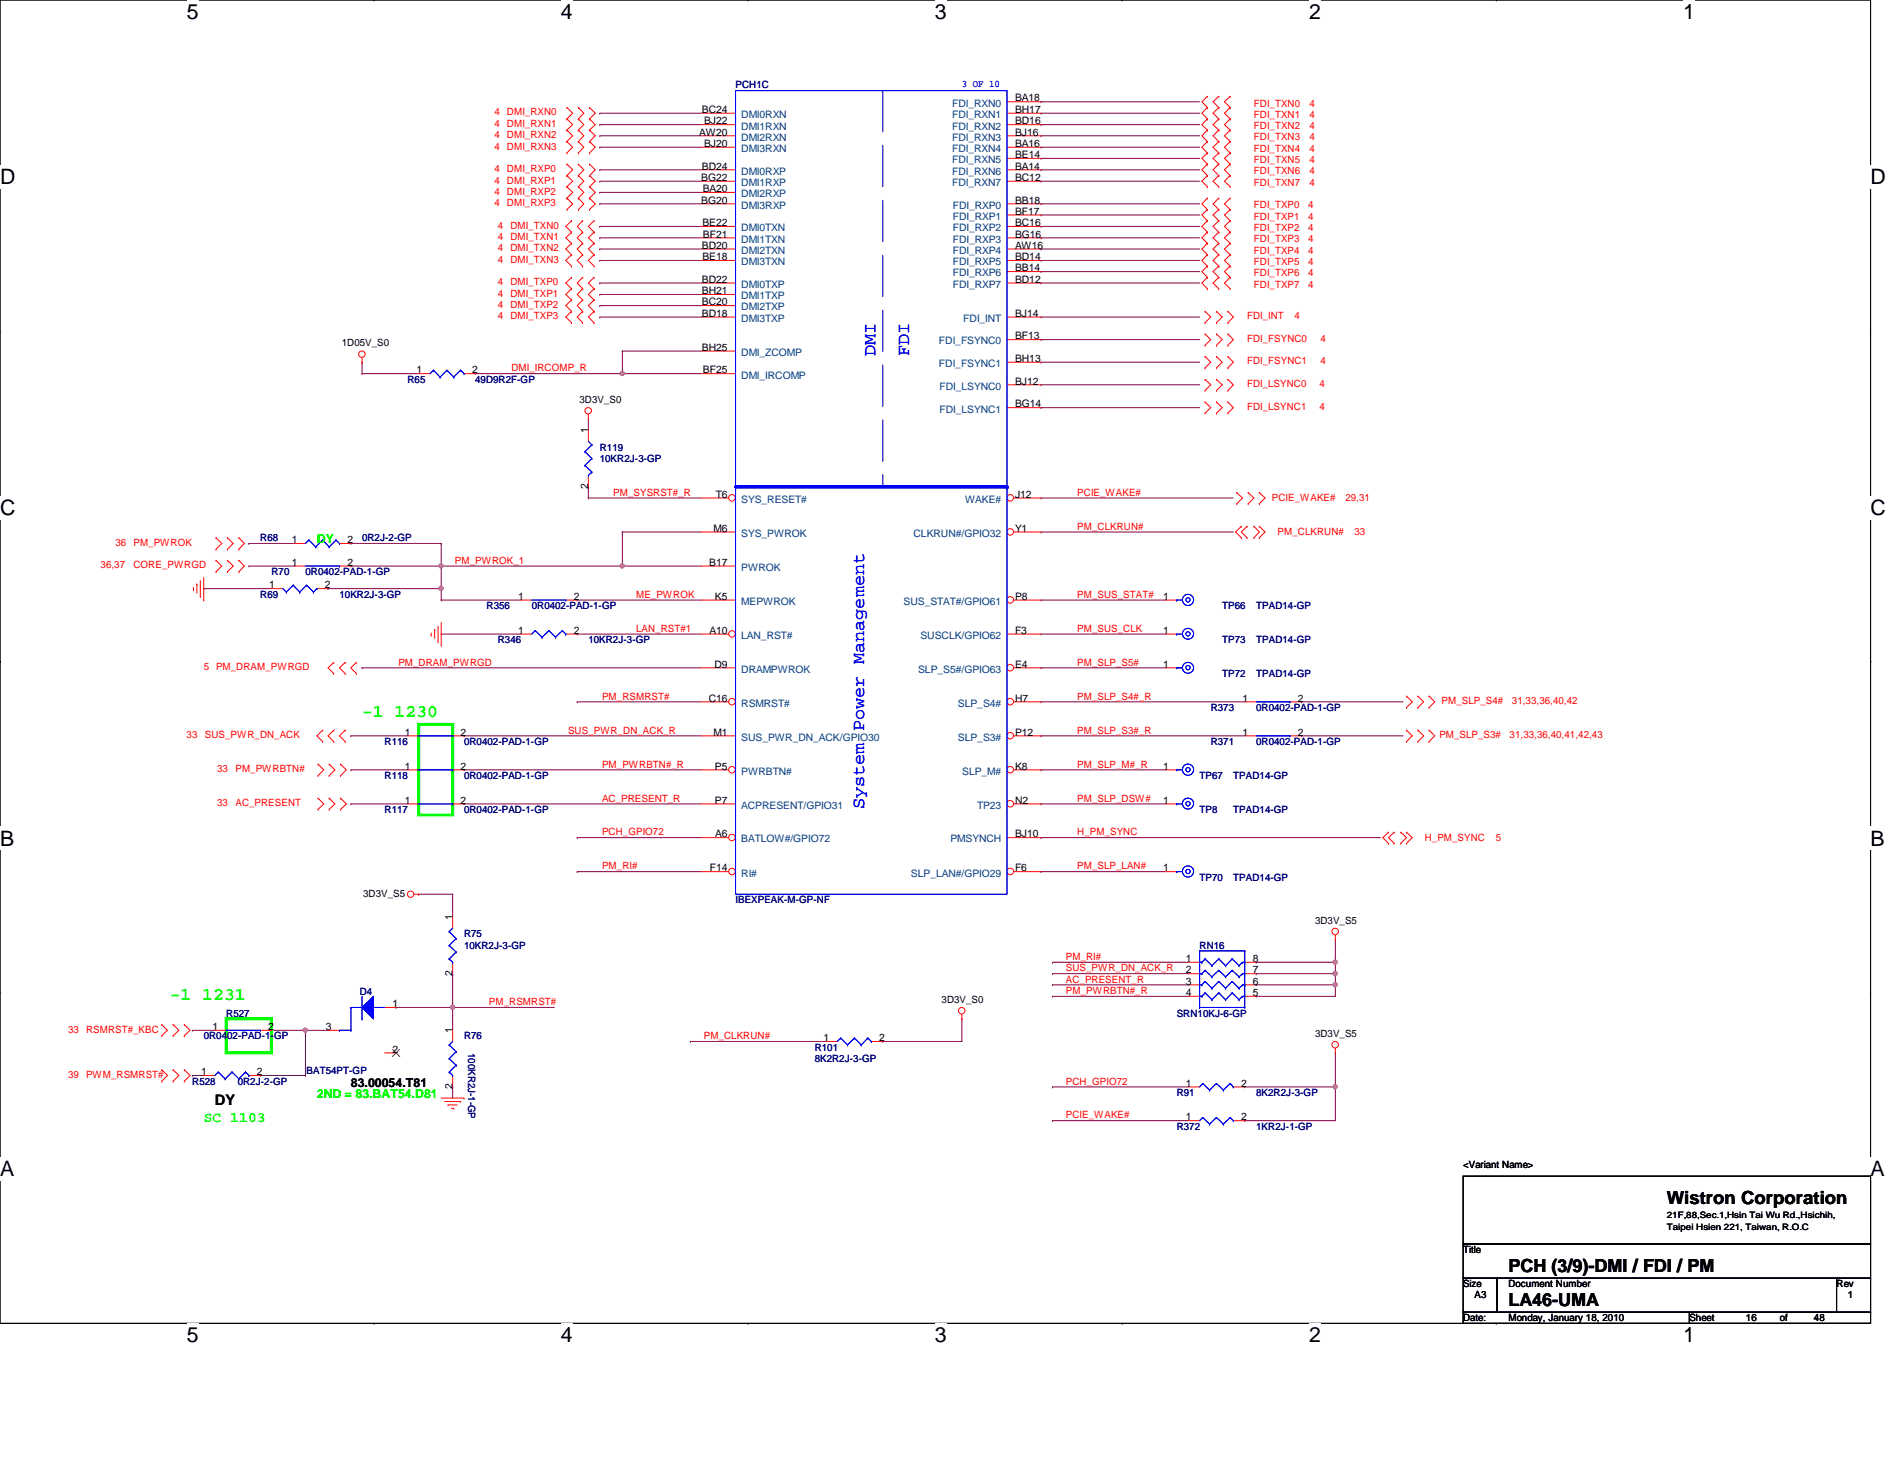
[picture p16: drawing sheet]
<svg xmlns="http://www.w3.org/2000/svg" width="279mm" height="216mm" viewBox="0 0 279 216" stroke-linecap="round" stroke-linejoin="round" font-family="sans-serif">
<defs><g id="words">
<g font-size="3.1">
<text x="27.7" y="2.8">5</text>
<text x="83.1" y="2.8">4</text>
<text x="138.5" y="2.8">3</text>
<text x="193.9" y="2.8">2</text>
<text x="249.3" y="2.8">1</text>
<text x="0" y="27.3">D</text>
<text x="277.1" y="27.3">D</text>
<text x="0" y="76.2">C</text>
<text x="277.1" y="76.2">C</text>
<text x="0" y="125.2">B</text>
<text x="277.1" y="125.2">B</text>
<text x="0" y="174.2">A</text>
<text x="277.1" y="174.2">A</text>
<text x="27.7" y="198.8">5</text>
<text x="83.1" y="198.8">4</text>
<text x="138.5" y="198.8">3</text>
<text x="193.9" y="198.8">2</text>
<text x="249.3" y="198.8">1</text>
</g>
<g font-size="2.7" fill="#00f">
<text x="129.7" y="52.8" transform="rotate(-90 129.7 52.8)">DMI</text>
<text x="134.7" y="52.8" transform="rotate(-90 134.7 52.8)">FDI</text>
<text x="128" y="119.8" transform="rotate(-90 128 119.8)">System Power Management</text>
</g>
<g font-size="2.7" fill="#0f0">
<text x="53.6" y="106.2">-1 1230</text>
<text x="25.1" y="148.1">-1 1231</text>
</g>
<g font-size="2.7">
<text x="246.9" y="178.3">Wistron Corporation</text>
<text x="223.5" y="188.4">PCH (3/9)-DMI / FDI / PM</text>
<text x="223.5" y="193.4">LA46-UMA</text>
</g>
<text font-size="2.2" fill="#0f0" x="30.2" y="166.1">SC 1103</text>
<text font-size="2.2" x="31.8" y="163.6">DY</text>
<g font-size="1.8" fill="#0f0">
<text x="46.9" y="80.5">DY</text>
<text x="46.9" y="162.6">2ND = 83.BAT54.D81</text>
</g>
<text font-size="1.8" x="52" y="161">83.00054.T81</text>
<g font-size="1.5" fill="#f00">
<text x="73.3" y="17.1">4 DMI_RXN0</text>
<text x="185.8" y="17.4">FDI_TXN1</text>
<text x="185.8" y="15.8">FDI_TXN0</text>
<text x="194" y="17.4">4</text>
<text x="194" y="15.8">4</text>
<text x="73.3" y="18.8">4 DMI_RXN1</text>
<text x="73.3" y="20.4">4 DMI_RXN2</text>
<text x="73.3" y="22.1">4 DMI_RXN3</text>
<text x="185.8" y="22.5">FDI_TXN4</text>
<text x="185.8" y="19.1">FDI_TXN2</text>
<text x="185.8" y="20.8">FDI_TXN3</text>
<text x="194" y="22.5">4</text>
<text x="194" y="19.1">4</text>
<text x="194" y="20.8">4</text>
<text x="73.3" y="25.5">4 DMI_RXP0</text>
<text x="73.3" y="27.2">4 DMI_RXP1</text>
<text x="73.3" y="28.8">4 DMI_RXP2</text>
<text x="185.8" y="24.2">FDI_TXN5</text>
<text x="185.8" y="25.8">FDI_TXN6</text>
<text x="185.8" y="27.5">FDI_TXN7</text>
<text x="194" y="24.2">4</text>
<text x="194" y="25.8">4</text>
<text x="194" y="27.5">4</text>
<text x="73.3" y="30.5">4 DMI_RXP3</text>
<text x="73.7" y="33.9">4</text>
<text x="73.7" y="35.6">4</text>
<text x="75.6" y="33.9">DMI_TXN0</text>
<text x="75.6" y="35.6">DMI_TXN1</text>
<text x="185.8" y="32.6">FDI_TXP1</text>
<text x="185.8" y="30.9">FDI_TXP0</text>
<text x="185.8" y="34.2">FDI_TXP2</text>
<text x="185.8" y="35.9">FDI_TXP3</text>
<text x="193.8" y="32.6">4</text>
<text x="193.8" y="30.9">4</text>
<text x="193.8" y="34.2">4</text>
<text x="193.8" y="35.9">4</text>
<text x="73.7" y="37.2">4</text>
<text x="73.7" y="38.9">4</text>
<text x="75.6" y="37.2">DMI_TXN2</text>
<text x="75.6" y="38.9">DMI_TXN3</text>
<text x="185.8" y="37.5">FDI_TXP4</text>
<text x="185.8" y="39.2">FDI_TXP5</text>
<text x="185.8" y="40.9">FDI_TXP6</text>
<text x="193.8" y="37.5">4</text>
<text x="193.8" y="39.2">4</text>
<text x="193.8" y="40.9">4</text>
<text x="73.7" y="42.2">4</text>
<text x="73.7" y="43.9">4</text>
<text x="73.7" y="45.6">4</text>
<text x="73.7" y="47.3">4</text>
<text x="75.6" y="42.2">DMI_TXP0</text>
<text x="75.6" y="43.9">DMI_TXP1</text>
<text x="75.6" y="45.6">DMI_TXP2</text>
<text x="75.6" y="47.3">DMI_TXP3</text>
<text x="184.7" y="47.3">FDI_INT</text>
<text x="185.8" y="42.6">FDI_TXP7</text>
<text x="191.8" y="47.3">4</text>
<text x="193.8" y="42.6">4</text>
<text x="184.7" y="50.6">FDI_FSYNC0</text>
<text x="184.7" y="54">FDI_FSYNC1</text>
<text x="195.6" y="50.6">4</text>
<text x="195.6" y="54">4</text>
<text x="75.8" y="55">DMI_IRCOMP_R</text>
<text x="184.7" y="57.4">FDI_LSYNC0</text>
<text x="195.5" y="57.4">4</text>
<text x="184.7" y="60.7">FDI_LSYNC1</text>
<text x="195.5" y="60.7">4</text>
<text x="90.8" y="73.4">PM_SYSRST#_R</text>
<text x="159.6" y="73.4">PCIE_WAKE#</text>
<text x="188.4" y="74.1">PCIE_WAKE#</text>
<text x="199.3" y="74.1">29,31</text>
<text x="17.1" y="80.8">36</text>
<text x="19.8" y="80.8">PM_PWROK</text>
<text x="67.4" y="83.5">PM_PWROK_1</text>
<text x="159.6" y="78.4">PM_CLKRUN#</text>
<text x="189.3" y="79.3">PM_CLKRUN#</text>
<text x="200.7" y="79.3">33</text>
<text x="14.9" y="84.2">36,37</text>
<text x="19.8" y="84.2">CORE_PWRGD</text>
<text x="94.2" y="88.5">ME_PWROK</text>
<text x="159.6" y="88.5">PM_SUS_STAT#</text>
<text x="94.2" y="93.6">LAN_RST#1</text>
<text x="159.6" y="93.6">PM_SUS_CLK</text>
<text x="30.2" y="99.3">5 PM_DRAM_PWRGD</text>
<text x="59" y="98.6">PM_DRAM_PWRGD</text>
<text x="159.6" y="98.6">PM_SLP_S5#</text>
<text x="89.2" y="103.6">PM_RSMRST#</text>
<text x="159.6" y="103.6">PM_SLP_S4#_R</text>
<text x="213.6" y="104.3">PM_SLP_S4#</text>
<text x="224" y="104.3">31,33,36,40,42</text>
<text x="27.6" y="109.3">33</text>
<text x="30.4" y="109.3">SUS_PWR_DN_ACK</text>
<text x="84.2" y="108.6">SUS_PWR_DN_ACK_R</text>
<text x="89.2" y="113.7">PM_PWRBTN#_R</text>
<text x="159.6" y="108.6">PM_SLP_S3#_R</text>
<text x="159.6" y="113.7">PM_SLP_M#_R</text>
<text x="213.2" y="109.3">PM_SLP_S3#</text>
<text x="223.6" y="109.3">31,33,36,40,41,42,43</text>
<text x="32.2" y="114.3">33</text>
<text x="32.2" y="119.4">33</text>
<text x="34.9" y="114.3">PM_PWRBTN#</text>
<text x="34.9" y="119.4">AC_PRESENT</text>
<text x="89.2" y="118.7">AC_PRESENT_R</text>
<text x="159.6" y="118.7">PM_SLP_DSW#</text>
<text x="89.2" y="123.7">PCH_GPIO72</text>
<text x="159.6" y="123.7">H_PM_SYNC</text>
<text x="211.1" y="124.6">H_PM_SYNC</text>
<text x="221.6" y="124.6">5</text>
<text x="89.2" y="128.7">PM_RI#</text>
<text x="159.6" y="128.7">PM_SLP_LAN#</text>
<text x="157.9" y="142.2">PM_RI#</text>
<text x="157.9" y="143.8">SUS_PWR_DN_ACK_R</text>
<text x="72.4" y="148.8">PM_RSMRST#</text>
<text x="157.9" y="145.5">AC_PRESENT_R</text>
<text x="157.9" y="147.2">PM_PWRBTN#_R</text>
<text x="10.1" y="152.9">33</text>
<text x="12.7" y="152.9">RSMRST#_KBC</text>
<text x="104.3" y="153.9">PM_CLKRUN#</text>
<text x="10.1" y="159.6">39</text>
<text x="12.7" y="159.6">PWM_RSMRST#</text>
<text x="157.9" y="160.6">PCH_GPIO72</text>
<text x="157.9" y="165.6">PCIE_WAKE#</text>
</g>
<g font-size="1.5">
<text x="104" y="16.7">BC24</text>
<text x="150.4" y="15">BA18</text>
<text x="150.4" y="16.7">BH17</text>
<text x="103.6" y="20.1">AW20</text>
<text x="104.3" y="18.4">BJ22</text>
<text x="104.3" y="21.8">BJ20</text>
<text x="150.4" y="18.4">BD16</text>
<text x="150.4" y="20.1">BJ16</text>
<text x="150.4" y="21.8">BA16</text>
<text x="150.4" y="23.4">BE14</text>
<text x="103.9" y="26.8">BG22</text>
<text x="104" y="25.1">BD24</text>
<text x="104.1" y="28.4">BA20</text>
<text x="150.4" y="25.1">BA14</text>
<text x="150.4" y="26.8">BC12</text>
<text x="103.9" y="30.1">BG20</text>
<text x="104.1" y="33.5">BE22</text>
<text x="104.1" y="35.2">BF21</text>
<text x="150.4" y="30.1">BB18</text>
<text x="150.4" y="31.8">BF17</text>
<text x="150.4" y="33.5">BC16</text>
<text x="150.4" y="35.2">BG16</text>
<text x="104" y="36.8">BD20</text>
<text x="104" y="41.9">BD22</text>
<text x="104.1" y="38.5">BE18</text>
<text x="150.4" y="36.8">AW16</text>
<text x="150.4" y="38.5">BD14</text>
<text x="150.4" y="40.2">BB14</text>
<text x="150.4" y="41.9">BD12</text>
<text x="104" y="43.6">BH21</text>
<text x="104" y="45.2">BC20</text>
<text x="104" y="46.9">BD18</text>
<text x="150.4" y="46.9">BJ14</text>
<text x="50.6" y="51.3">1D05V_S0</text>
<text x="104" y="51.9">BH25</text>
<text x="150.4" y="50.2">BF13</text>
<text x="150.4" y="53.6">BH13</text>
<text x="61.7" y="55.3">1</text>
<text x="69.9" y="55.3">2</text>
<text x="85.9" y="59.7">3D3V_S0</text>
<text x="104.1" y="55.3">BF25</text>
<text x="150.4" y="56.9">BJ12</text>
<text x="87.1" y="64.2" transform="rotate(-90 87.1 64.2)">1</text>
<text x="150.4" y="60.3">BG14</text>
<text x="87.1" y="72.4" transform="rotate(-90 87.1 72.4)">2</text>
<text x="106" y="73.7">T6</text>
<text x="150.4" y="73.7">J12</text>
<text x="43.2" y="83.8">1</text>
<text x="43.2" y="80.4">1</text>
<text x="51.5" y="83.8">2</text>
<text x="51.5" y="80.4">2</text>
<text x="105.1" y="83.8">B17</text>
<text x="105.7" y="78.7">M6</text>
<text x="150.4" y="78.7">Y1</text>
<text x="39.9" y="87.1">1</text>
<text x="48.1" y="87.1">2</text>
<text x="76.8" y="88.8">1</text>
<text x="85" y="88.8">2</text>
<text x="105.9" y="88.8">K5</text>
<text x="150.4" y="88.8">P8</text>
<text x="172.3" y="88.8">1</text>
<text x="76.8" y="93.9">1</text>
<text x="85" y="93.9">2</text>
<text x="105.1" y="93.9">A10</text>
<text x="150.4" y="93.9">F3</text>
<text x="172.3" y="93.9">1</text>
<text x="105.8" y="98.8">D9</text>
<text x="150.4" y="98.8">E4</text>
<text x="172.3" y="98.8">1</text>
<text x="105" y="103.9">C16</text>
<text x="150.4" y="103.9">H7</text>
<text x="184.1" y="103.9">1</text>
<text x="192.3" y="103.9">2</text>
<text x="60" y="114">1</text>
<text x="60" y="108.9">1</text>
<text x="68.2" y="114">2</text>
<text x="68.2" y="108.9">2</text>
<text x="105.7" y="108.9">M1</text>
<text x="105.9" y="114">P5</text>
<text x="150.4" y="114">K8</text>
<text x="150.4" y="108.9">P12</text>
<text x="172.3" y="114">1</text>
<text x="184.1" y="108.9">1</text>
<text x="192.3" y="108.9">2</text>
<text x="60" y="119">1</text>
<text x="68.2" y="119">2</text>
<text x="105.9" y="119">P7</text>
<text x="150.4" y="119">N2</text>
<text x="172.3" y="119">1</text>
<text x="106" y="124">A6</text>
<text x="150.4" y="124">BJ10</text>
<text x="105.2" y="129">F14</text>
<text x="150.4" y="129">F6</text>
<text x="172.3" y="129">1</text>
<text x="53.8" y="132.8">3D3V_S5</text>
<text x="67" y="136.3" transform="rotate(-90 67 136.3)">1</text>
<text x="194.8" y="136.8">3D3V_S5</text>
<text x="175.7" y="142.5">1</text>
<text x="185.6" y="142.5">8</text>
<text x="58.2" y="149.1">1</text>
<text x="67" y="144.5" transform="rotate(-90 67 144.5)">2</text>
<text x="139.5" y="148.5">3D3V_S0</text>
<text x="175.7" y="144.1">2</text>
<text x="175.7" y="145.8">3</text>
<text x="175.7" y="147.5">4</text>
<text x="185.6" y="147.5">5</text>
<text x="185.6" y="145.8">6</text>
<text x="185.6" y="144.1">7</text>
<text x="31.5" y="152.5">1</text>
<text x="39.8" y="152.5">2</text>
<text x="48.3" y="152.5">3</text>
<text x="58.2" y="155.9">2</text>
<text x="67" y="153" transform="rotate(-90 67 153)">1</text>
<text x="122" y="154.2">1</text>
<text x="130.3" y="154.2">2</text>
<text x="194.8" y="153.6">3D3V_S5</text>
<text x="29.8" y="159.2">1</text>
<text x="38.1" y="159.2">2</text>
<text x="67" y="161.3" transform="rotate(-90 67 161.3)">2</text>
<text x="175.7" y="160.9">1</text>
<text x="183.9" y="160.9">2</text>
<text x="175.7" y="165.9">1</text>
<text x="183.9" y="165.9">2</text>
<text x="216.7" y="173">&lt;Variant Name&gt;</text>
<text x="216.7" y="185.6">Title</text>
<text x="216.7" y="190.6">Size</text>
<text x="223.5" y="190.6">Document Number</text>
<text x="272.1" y="190.6">Rev</text>
<text x="216.7" y="195.7">Date:</text>
<text x="218.4" y="192.3">A3</text>
<text x="223.5" y="195.7">Monday, January 18, 2010</text>
<text x="250.3" y="195.7">Sheet</text>
<text x="258.7" y="195.7">16</text>
<text x="263.7" y="195.7">of</text>
<text x="268.7" y="195.7">48</text>
<text x="273.8" y="192.3">1</text>
</g>
<g font-size="1.5" fill="#000080">
<text x="109" y="13.1">PCH1C</text>
<text x="60.4" y="56.7">R65</text>
<text x="70.4" y="56.7">49D9R2F-GP</text>
<text x="88.9" y="66.7">R119</text>
<text x="88.9" y="68.4">10KR2J-3-GP</text>
<text x="38.6" y="80.1">R68</text>
<text x="53.6" y="80.1">0R2J-2-GP</text>
<text x="38.6" y="88.5">R69</text>
<text x="40.2" y="85.2">R70</text>
<text x="45.3" y="85.2">0R0402-PAD-1-GP</text>
<text x="50.3" y="88.5">10KR2J-3-GP</text>
<text x="72.1" y="90.2">R356</text>
<text x="73.7" y="95.2">R346</text>
<text x="78.8" y="90.2">0R0402-PAD-1-GP</text>
<text x="87.2" y="95.2">10KR2J-3-GP</text>
<text x="181.1" y="90.2">TP66</text>
<text x="181.1" y="95.2">TP73</text>
<text x="186.1" y="90.2">TPAD14-GP</text>
<text x="186.1" y="95.2">TPAD14-GP</text>
<text x="181.1" y="100.2">TP72</text>
<text x="186.1" y="100.2">TPAD14-GP</text>
<text x="179.4" y="105.3">R373</text>
<text x="186.1" y="105.3">0R0402-PAD-1-GP</text>
<text x="57" y="110.3">R116</text>
<text x="68.7" y="110.3">0R0402-PAD-1-GP</text>
<text x="179.4" y="110.3">R371</text>
<text x="186.1" y="110.3">0R0402-PAD-1-GP</text>
<text x="57" y="115.4">R118</text>
<text x="68.7" y="115.4">0R0402-PAD-1-GP</text>
<text x="177.7" y="115.4">TP67</text>
<text x="182.7" y="115.4">TPAD14-GP</text>
<text x="57" y="120.4">R117</text>
<text x="68.7" y="120.4">0R0402-PAD-1-GP</text>
<text x="177.7" y="120.4">TP8</text>
<text x="182.7" y="120.4">TPAD14-GP</text>
<text x="177.7" y="130.4">TP70</text>
<text x="182.7" y="130.4">TPAD14-GP</text>
<text x="109" y="133.8">IBEXPEAK-M-GP-NF</text>
<text x="68.7" y="138.8">R75</text>
<text x="68.7" y="140.5">10KR2J-3-GP</text>
<text x="177.7" y="140.5">RN16</text>
<text x="53.3" y="147.4">D4</text>
<text x="30.2" y="153.9">0R0402-PAD-1-GP</text>
<text x="33.5" y="150.5">R527</text>
<text x="68.7" y="153.9">R76</text>
<text x="69.3" y="155.9" transform="rotate(90 69.3 155.9)">100KR2J-1-GP</text>
<text x="120.7" y="155.6">R101</text>
<text x="174.3" y="150.5">SRN10KJ-6-GP</text>
<text x="28.5" y="160.6">R528</text>
<text x="35.2" y="160.6">0R2J-2-GP</text>
<text x="45.4" y="159.1">BAT54PT-GP</text>
<text x="120.7" y="157.3">8K2R2J-3-GP</text>
<text x="174.3" y="162.3">R91</text>
<text x="174.3" y="167.3">R372</text>
<text x="186.1" y="162.3">8K2R2J-3-GP</text>
<text x="186.1" y="167.3">1KR2J-1-GP</text>
</g>
<g font-size="1.5" fill="#004080">
<text x="109.8" y="17.5">DMI0RXN</text>
<text x="141.1" y="15.8">FDI_RXN0</text>
<text x="141.1" y="17.5">FDI_RXN1</text>
<text x="109.8" y="19.2">DMI1RXN</text>
<text x="109.8" y="20.8">DMI2RXN</text>
<text x="109.8" y="22.5">DMI3RXN</text>
<text x="141.1" y="19.2">FDI_RXN2</text>
<text x="141.1" y="20.8">FDI_RXN3</text>
<text x="141.1" y="22.5">FDI_RXN4</text>
<text x="109.8" y="25.9">DMI0RXP</text>
<text x="109.8" y="27.6">DMI1RXP</text>
<text x="109.8" y="29.2">DMI2RXP</text>
<text x="141.1" y="24.2">FDI_RXN5</text>
<text x="141.1" y="25.9">FDI_RXN6</text>
<text x="141.1" y="27.6">FDI_RXN7</text>
<text x="109.8" y="30.9">DMI3RXP</text>
<text x="109.8" y="34.2">DMI0TXN</text>
<text x="109.8" y="35.9">DMI1TXN</text>
<text x="141.1" y="30.9">FDI_RXP0</text>
<text x="141.1" y="32.6">FDI_RXP1</text>
<text x="141.1" y="34.2">FDI_RXP2</text>
<text x="141.1" y="35.9">FDI_RXP3</text>
<text x="109.8" y="37.6">DMI2TXN</text>
<text x="109.8" y="39.3">DMI3TXN</text>
<text x="141.1" y="37.6">FDI_RXP4</text>
<text x="141.1" y="39.3">FDI_RXP5</text>
<text x="141.1" y="40.9">FDI_RXP6</text>
<text x="109.8" y="42.6">DMI0TXP</text>
<text x="109.8" y="44.3">DMI1TXP</text>
<text x="109.8" y="46">DMI2TXP</text>
<text x="109.8" y="47.7">DMI3TXP</text>
<text x="141.1" y="42.6">FDI_RXP7</text>
<text x="142.7" y="47.7">FDI_INT</text>
<text x="109.8" y="52.7">DMI_ZCOMP</text>
<text x="139.1" y="51">FDI_FSYNC0</text>
<text x="109.8" y="56">DMI_IRCOMP</text>
<text x="139.1" y="54.4">FDI_FSYNC1</text>
<text x="139.2" y="57.7">FDI_LSYNC0</text>
<text x="139.2" y="61.1">FDI_LSYNC1</text>
<text x="109.8" y="74.5">SYS_RESET#</text>
<text x="143" y="74.5">WAKE#</text>
<text x="109.8" y="79.5">SYS_PWROK</text>
<text x="135.3" y="79.5">CLKRUN#/GPIO32</text>
<text x="109.8" y="89.6">MEPWROK</text>
<text x="109.8" y="84.5">PWROK</text>
<text x="133.9" y="89.6">SUS_STAT#/GPIO61</text>
<text x="109.8" y="94.6">LAN_RST#</text>
<text x="136.4" y="94.6">SUSCLK/GPIO62</text>
<text x="109.8" y="99.6">DRAMPWROK</text>
<text x="136" y="99.6">SLP_S5#/GPIO63</text>
<text x="109.8" y="104.6">RSMRST#</text>
<text x="141.9" y="104.6">SLP_S4#</text>
<text x="109.8" y="109.7">SUS_PWR_DN_ACK/GPIO30</text>
<text x="141.9" y="109.7">SLP_S3#</text>
<text x="109.8" y="114.7">PWRBTN#</text>
<text x="109.8" y="119.8">ACPRESENT/GPIO31</text>
<text x="142.5" y="114.7">SLP_M#</text>
<text x="144.7" y="119.8">TP23</text>
<text x="109.8" y="124.8">BATLOW#/GPIO72</text>
<text x="140.8" y="124.8">PMSYNCH</text>
<text x="109.8" y="129.8">RI#</text>
<text x="135" y="129.8">SLP_LAN#/GPIO29</text>
</g>
<text font-size="1.5" fill="#00f" x="142.5" y="13">3 OF 10</text>
<g font-size="1.3">
<text x="246.9" y="180.4">21F,88,Sec.1,Hsin Tai Wu Rd.,Hsichih,</text>
<text x="246.9" y="182.1">Taipei Hsien 221, Taiwan, R.O.C</text>
</g>
</g></defs>
<path d="M0 0h277.1v196h-277.1z" fill="none" stroke="#000" stroke-width=".15"/>
<g fill="#fff">
<path d="M27.7 0h1.7v3.5h-1.7z"/>
<path d="M27.7 196h1.7v3.4h-1.7z"/>
</g>
<path d="M55.4 0h.1M55.4 196h.1" fill="none" stroke="#000" stroke-width=".15"/>
<g fill="#fff">
<path d="M83.1 0h1.7v3.5h-1.7z"/>
<path d="M83.1 196h1.7v3.4h-1.7z"/>
</g>
<path d="M110.8 0h.1M110.8 196h.1" fill="none" stroke="#000" stroke-width=".15"/>
<g fill="#fff">
<path d="M138.5 0h1.8v3.5h-1.8z"/>
<path d="M138.5 196h1.8v3.4h-1.8z"/>
</g>
<path d="M166.2 0h.1M166.2 196h.1" fill="none" stroke="#000" stroke-width=".15"/>
<g fill="#fff">
<path d="M193.9 0h1.8v3.5h-1.8z"/>
<path d="M193.9 196h1.8v3.4h-1.8z"/>
</g>
<path d="M221.7 0h.1M221.7 196h.1" fill="none" stroke="#000" stroke-width=".15"/>
<g fill="#fff">
<path d="M249.3 0h1.8v3.5h-1.8z"/>
<path d="M249.3 196h1.8v3.4h-1.8z"/>
<path d="M0 24.5h2.2v3.4h-2.2z"/>
<path d="M277.1 24.5h2.3v3.4h-2.3z"/>
<path d="M0 73.4h2.2v3.5h-2.2z"/>
<path d="M277.1 73.4h2.3v3.5h-2.3z"/>
</g>
<path d="M0 49h.1M277.1 49h.1" fill="none" stroke="#000" stroke-width=".15"/>
<g fill="#fff">
<path d="M0 122.4h2.1v3.5h-2.1z"/>
<path d="M277.1 122.4h2.1v3.5h-2.1z"/>
</g>
<path d="M0 98h.1M277.1 98h.1" fill="none" stroke="#000" stroke-width=".15"/>
<g fill="#fff">
<path d="M0 171.4h2.1v3.5h-2.1z"/>
<path d="M277.1 171.4h2.1v3.5h-2.1z"/>
</g>
<path d="M0 146.9h.1M277.1 146.9h.1" fill="none" stroke="#000" stroke-width=".15"/>
<path d="M184.4 161h.1M184.4 161h13.4" fill="none" stroke="#800040" stroke-width=".15"/>
<circle cx="197.8" cy="160.9" r=".32" fill="#f0f"/>
<circle cx="197.8" cy="160.9" r=".32" fill="none" stroke="#f0f" stroke-width=".15"/>
<path d="M92.2 55.3h.1M92.2 55.3h11.7M197.8 161h.1M197.8 161v4.9" fill="none" stroke="#800040" stroke-width=".15"/>
<circle cx="92.2" cy="55.3" r=".32" fill="#f0f"/>
<circle cx="92.2" cy="55.3" r=".32" fill="none" stroke="#f0f" stroke-width=".15"/>
<path d="M30.2 87.2h.1M30.2 87.2h10M65.4 88.9h.1M65.4 88.9h11.7M154.2 109h.1M154.2 109h30.2M186.1 142.5h.1M186.1 142.5h11.7" fill="none" stroke="#800040" stroke-width=".15"/>
<circle cx="197.8" cy="142.5" r=".32" fill="#f0f"/>
<circle cx="197.8" cy="142.5" r=".32" fill="none" stroke="#f0f" stroke-width=".15"/>
<g fill="none" stroke="#800040" stroke-width=".15">
<path d="M88.9 16.8h.1M88.9 18.5h.1M88.9 16.8h15M88.9 18.5h15M88.9 25.1h.1M88.9 26.8h.1M88.9 28.5h.1M88.9 30.2h.1M88.9 25.1h15M88.9 26.8h15M88.9 28.5h15M88.9 30.2h15"/>
<path d="M92.2 52h.1M92.2 52h11.7M36.9 83.8h.1M36.9 80.5h.1M36.9 83.8h6.7M36.9 80.5h6.7M52 80.5h.1M52 80.5h13.4M68.7 119h.1M68.7 119h35.2M85.5 103.9h.1M85.5 103.9h18.4"/>
<path d="M154.2 114h.1M154.2 114h18.5M85.5 129.1h.1M85.5 129.1h18.4M197.8 139.1h.1M197.8 139.1v3.4M155.9 145.8h.1M155.9 145.8h20.1M197.8 144.2h.1M197.8 144.2v1.6"/>
</g>
<circle cx="197.8" cy="144.2" r=".32" fill="#f0f"/>
<circle cx="197.8" cy="144.2" r=".32" fill="none" stroke="#f0f" stroke-width=".15"/>
<g fill="none" stroke="#800040" stroke-width=".15">
<path d="M70.4 55.3h.1M92.2 52h.1M92.2 52v3.3h-21.8M154.2 78.8h.1M154.2 78.8h28.5M65.4 80.5h.1M65.4 80.5v3.3M85.5 88.9h.1M85.5 93.9h.1M85.5 88.9h18.4M85.5 93.9h18.4M154.2 93.9h.1"/>
<path d="M154.2 98.9h.1M154.2 93.9h18.5M154.2 98.9h18.5M52 109h.1M52 119h.1M52 119h8.4M52 109h8.4M68.7 114h.1M68.7 114h35.2M154.2 119h.1M154.2 119h18.5M192.8 109h.1"/>
<path d="M192.8 103.9h.1M192.8 109h15.1M192.8 103.9h15.1M85.5 124h.1M85.5 124h18.4M154.2 129.1h.1M154.2 129.1h18.5M142.5 150.9h.1M142.5 150.9v3.3M155.9 147.5h.1M155.9 147.5h20.1M186.1 147.5h.1"/>
<path d="M186.1 145.8h.1M186.1 145.8h11.7M197.8 145.8h.1M197.8 145.8v1.7h-11.7M184.4 165.9h.1M184.4 165.9h13.4"/>
</g>
<circle cx="197.8" cy="145.8" r=".32" fill="#f0f"/>
<circle cx="197.8" cy="145.8" r=".32" fill="none" stroke="#f0f" stroke-width=".15"/>
<g fill="none" stroke="#800040" stroke-width=".15">
<path d="M53.6 98.9h.1M53.6 98.9h50.3M65.4 87.2h.1M65.4 87.2v1.7M154.2 124h.1M154.2 124h50.3M155.9 142.5h.1M155.9 142.5h20.1M197.8 155.9h.1M197.8 155.9v5.1M155.9 165.9h.1M155.9 161h.1"/>
<path d="M155.9 165.9h20.1M155.9 161h20.1"/>
</g>
<circle cx="65.3" cy="87.1" r=".32" fill="#f0f"/>
<circle cx="65.3" cy="87.1" r=".32" fill="none" stroke="#f0f" stroke-width=".15"/>
<g fill="none" stroke="#800040" stroke-width=".15">
<path d="M53.6 53.6h.1M53.6 55.3h.1M53.6 53.6v1.7M53.6 55.3h8.4M92.2 78.8h.1M92.2 78.8v5h-40.2M92.2 78.8h11.7M52 83.8h.1M65.4 93.9h.1M65.4 83.8h.1M65.4 93.9h11.7M102.3 154.2h.1"/>
<path d="M102.3 154.2h20.1M130.8 154.2h.1M130.8 154.2h11.7M155.9 144.2h.1M155.9 144.2h20.1"/>
</g>
<circle cx="65.3" cy="83.8" r=".32" fill="#f0f"/>
<circle cx="65.3" cy="83.8" r=".32" fill="none" stroke="#f0f" stroke-width=".15"/>
<path d="M154.2 73.7h.1M154.2 73.7h28.5M67.1 149.2h.1M67.1 149.2h15" fill="none" stroke="#800040" stroke-width=".15"/>
<circle cx="67" cy="149.2" r=".32" fill="#f0f"/>
<circle cx="67" cy="149.2" r=".32" fill="none" stroke="#f0f" stroke-width=".15"/>
<g fill="none" stroke="#800040" stroke-width=".15">
<path d="M154.2 15.1h.1M154.2 16.8h.1M154.2 18.5h.1M154.2 15.1h23.5M154.2 16.8h23.5M154.2 18.5h23.5M88.9 33.5h.1M88.9 35.2h.1M88.9 36.9h.1M88.9 38.6h.1M88.9 33.5h15M88.9 35.2h15"/>
<path d="M88.9 36.9h15M88.9 38.6h15M154.2 23.5h.1M154.2 25.1h.1M154.2 26.8h.1M154.2 38.6h.1M154.2 30.2h.1M154.2 31.8h.1M154.2 33.5h.1M154.2 35.2h.1M154.2 36.9h.1M154.2 20.1h.1"/>
<path d="M154.2 21.8h.1M154.2 33.5h23.5M154.2 35.2h23.5M154.2 36.9h23.5M154.2 38.6h23.5M154.2 23.5h23.5M154.2 25.1h23.5M154.2 26.8h23.5M154.2 30.2h23.5M154.2 31.8h23.5M154.2 20.1h23.5M154.2 21.8h23.5"/>
<path d="M88.9 41.9h.1M88.9 43.6h.1M88.9 45.3h.1M88.9 46.9h.1M88.9 41.9h15M88.9 43.6h15M88.9 45.3h15M88.9 46.9h15M154.2 53.6h.1M154.2 57h.1M154.2 40.2h.1M154.2 41.9h.1"/>
<path d="M154.2 46.9h.1M154.2 50.3h.1M154.2 41.9h23.5M154.2 46.9h23.5M154.2 53.6h23.5M154.2 57h23.5M154.2 40.2h23.5M154.2 50.3h23.5M87.2 62h.1M87.2 72.1h.1M87.2 62v1.7M87.2 72.1v1.6"/>
<path d="M154.2 60.4h.1M154.2 60.4h23.5M48.6 87.2h.1M48.6 87.2h16.8M92.2 83.8h.1M92.2 83.8h11.7M154.2 88.9h.1M154.2 88.9h18.5M52 114h.1M52 114h8.4M68.7 109h.1M68.7 109h35.2"/>
<path d="M154.2 103.9h.1M154.2 103.9h30.2M62 132.4h.1M62 132.4h5.1M67.1 132.4h.1M67.1 132.4v3.4M45.3 152.6h.1M45.3 152.6h3.3M58.7 149.2h.1M58.7 149.2h8.4M67.1 149.2h.1M67.1 144.2h.1"/>
<path d="M67.1 144.2v8.4M186.1 144.2h.1M197.8 142.5h.1M197.8 142.5v1.7h-11.7M67.1 161h.1M67.1 161v1.6"/>
</g>
<circle cx="92.2" cy="83.8" r=".32" fill="#f0f"/>
<circle cx="92.2" cy="83.8" r=".32" fill="none" stroke="#f0f" stroke-width=".15"/>
<path d="M88.9 20.1h.1M88.9 21.8h.1M88.9 20.1h15M88.9 21.8h15M87.2 73.7h.1M87.2 73.7h16.7M65.4 83.8h.1M65.4 83.8v3.4M28.5 152.6h.1M28.5 152.6h3.3M45.3 159.3h.1M45.3 152.6v6.7" fill="none" stroke="#800040" stroke-width=".15"/>
<circle cx="45.2" cy="152.5" r=".32" fill="#f0f"/>
<circle cx="45.2" cy="152.5" r=".32" fill="none" stroke="#f0f" stroke-width=".15"/>
<path d="M28.5 159.3h.1M28.5 159.3h1.7M38.6 159.3h.1M38.6 159.3h6.7M40.2 152.6h.1M40.2 152.6h5.1" fill="none" stroke="#800040" stroke-width=".15"/>
<g fill="none" stroke="#f00" stroke-width=".15">
<path d="M84 17.6h.1M84 15.9h.1M84 19.3h.1M84 15.9l.8 .9-.8 .8M84 19.3l.8 .8-.8 .9M84 17.6l.8 .9-.8 .8M85.7 15.9h.1M85.7 17.6h.1M85.7 19.3h.1M85.7 15.9l.8 .9-.8 .8M85.7 17.6l.8 .9-.8 .8M85.7 19.3l.8 .8-.8 .9"/>
<path d="M87.3 17.6h.1M87.3 15.9h.1M87.3 19.3h.1M87.3 19.3l.9 .8-.9 .9M87.3 15.9l.9 .9-.9 .8M87.3 17.6l.9 .9-.9 .8M103.9 16.8h5.1M103.9 18.5h5.1M149.2 16.8h5M149.2 18.5h5M149.2 15.1h5M178.9 17.6h.1"/>
<path d="M178.9 15.9h.1M178.9 14.3h.1M178.9 19.3h.1M178.9 17.6l-.8 .9 .8 .8M178.9 15.9l-.8 .9 .8 .8M178.9 14.3l-.8 .8 .8 .8M178.9 19.3l-.8 .8 .8 .9M180.6 15.9h.1M180.6 17.6h.1M180.6 14.3h.1M180.6 19.3h.1M180.6 19.3l-.9 .8 .9 .9"/>
<path d="M180.6 15.9l-.9 .9 .9 .8M180.6 14.3l-.9 .8 .9 .8M180.6 17.6l-.9 .9 .9 .8M182.2 17.6h.1M182.2 15.9h.1M182.2 14.3h.1M182.2 19.3h.1M182.2 19.3l-.8 .8 .8 .9M182.2 15.9l-.8 .9 .8 .8M182.2 14.3l-.8 .8 .8 .8M182.2 17.6l-.8 .9 .8 .8M84 21h.1"/>
<path d="M84 22.6h.1M84 26h.1M84 24.3h.1M84 27.6h.1M84 29.3h.1M84 31h.1M84 21l.8 .8-.8 .8M84 24.3l.8 .8-.8 .9M84 27.6l.8 .9-.8 .8M84 26l.8 .8-.8 .8M84 29.3l.8 .9-.8 .8M84.7 34.4h.1"/>
<path d="M84.7 32.7h.1M84.7 36h.1M84.7 37.7h.1M84.7 39.4h.1M84.7 32.7l-.9 .8 .9 .9M84.7 37.7l-.9 .9 .9 .8M84.7 34.4l-.9 .8 .9 .8M84.7 36l-.9 .9 .9 .8M85.7 21h.1M85.7 22.6h.1M85.7 24.3h.1M85.7 26h.1"/>
<path d="M85.7 27.6h.1M85.7 29.3h.1M85.7 31h.1M85.7 21l.8 .8-.8 .8M85.7 24.3l.8 .8-.8 .9M85.7 26l.8 .8-.8 .8M85.7 27.6l.8 .9-.8 .8M85.7 29.3l.8 .9-.8 .8M86.3 32.7h.1M86.3 34.4h.1M86.3 36h.1M86.3 37.7h.1"/>
<path d="M86.3 39.4h.1M86.3 32.7l-.8 .8 .8 .9M86.3 34.4l-.8 .8 .8 .8M86.3 36l-.8 .9 .8 .8M86.3 37.7l-.8 .9 .8 .8M87.3 21h.1M87.3 22.6h.1M87.3 26h.1M87.3 24.3h.1M87.3 27.6h.1M87.3 29.3h.1M87.3 31h.1"/>
<path d="M87.3 21l.9 .8-.9 .8M87.3 27.6l.9 .9-.9 .8M87.3 24.3l.9 .8-.9 .9M87.3 29.3l.9 .9-.9 .8M87.3 26l.9 .8-.9 .8M88 34.4h.1M88 32.7h.1M88 36h.1M88 37.7h.1M88 39.4h.1M88 32.7l-.8 .8 .8 .9M88 36l-.8 .9 .8 .8"/>
<path d="M88 34.4l-.8 .8 .8 .8M88 37.7l-.8 .9 .8 .8M103.9 20.1h5.1M103.9 21.8h5.1M103.9 25.1h5.1M103.9 26.8h5.1M103.9 28.5h5.1M103.9 30.2h5.1M103.9 33.5h5.1M103.9 35.2h5.1M103.9 36.9h5.1M103.9 38.6h5.1"/>
<path d="M149.2 20.1h5M149.2 21.8h5M149.2 25.1h5M149.2 26.8h5M149.2 30.2h5M149.2 33.5h5M149.2 35.2h5M149.2 36.9h5M149.2 38.6h5M149.2 23.5h5M149.2 31.8h5M178.9 22.6h.1"/>
<path d="M178.9 21h.1M178.9 24.3h.1M178.9 26h.1M178.9 27.6h.1M178.9 37.7h.1M178.9 36h.1M178.9 39.4h.1M178.9 32.7h.1M178.9 31h.1M178.9 29.3h.1M178.9 34.4h.1M178.9 22.6l-.8 .9 .8 .8"/>
<path d="M178.9 21l-.8 .8 .8 .8M178.9 24.3l-.8 .8 .8 .9M178.9 26l-.8 .8 .8 .8M178.9 34.4l-.8 .8 .8 .8M178.9 39.4l-.8 .8 .8 .9M178.9 36l-.8 .9 .8 .8M178.9 37.7l-.8 .9 .8 .8M178.9 31l-.8 .8 .8 .9M178.9 29.3l-.8 .9 .8 .8M178.9 32.7l-.8 .8 .8 .9M180.6 21h.1M180.6 22.6h.1"/>
<path d="M180.6 24.3h.1M180.6 26h.1M180.6 27.6h.1M180.6 36h.1M180.6 37.7h.1M180.6 39.4h.1M180.6 31h.1M180.6 32.7h.1M180.6 29.3h.1M180.6 34.4h.1M180.6 21l-.9 .8 .9 .8M180.6 22.6l-.9 .9 .9 .8"/>
<path d="M180.6 24.3l-.9 .8 .9 .9M180.6 26l-.9 .8 .9 .8M180.6 36l-.9 .9 .9 .8M180.6 37.7l-.9 .9 .9 .8M180.6 39.4l-.9 .8 .9 .9M180.6 31l-.9 .8 .9 .9M180.6 29.3l-.9 .9 .9 .8M180.6 32.7l-.9 .8 .9 .9M180.6 34.4l-.9 .8 .9 .8M182.2 22.6h.1M182.2 21h.1M182.2 24.3h.1"/>
<path d="M182.2 26h.1M182.2 27.6h.1M182.2 37.7h.1M182.2 36h.1M182.2 39.4h.1M182.2 32.7h.1M182.2 31h.1M182.2 29.3h.1M182.2 34.4h.1M182.2 21l-.8 .8 .8 .8M182.2 24.3l-.8 .8 .8 .9M182.2 22.6l-.8 .9 .8 .8"/>
<path d="M182.2 26l-.8 .8 .8 .8M182.2 34.4l-.8 .8 .8 .8M182.2 37.7l-.8 .9 .8 .8M182.2 36l-.8 .9 .8 .8M182.2 39.4l-.8 .8 .8 .9M182.2 31l-.8 .8 .8 .9M182.2 29.3l-.8 .9 .8 .8M182.2 32.7l-.8 .8 .8 .9M53.6 53.6h.1M53.6 53v.6M84.7 42.8h.1M84.7 41.1h.1"/>
<path d="M84.7 44.4h.1M84.7 46.1h.1M84.7 47.8h.1M84.7 41.1l-.9 .8 .9 .9M84.7 46.1l-.9 .8 .9 .9M84.7 42.8l-.9 .8 .9 .8M84.7 44.4l-.9 .9 .9 .8M86.3 41.1h.1M86.3 42.8h.1M86.3 44.4h.1M86.3 46.1h.1M86.3 47.8h.1"/>
<path d="M86.3 41.1l-.8 .8 .8 .9M86.3 42.8l-.8 .8 .8 .8M86.3 44.4l-.8 .9 .8 .8M86.3 46.1l-.8 .8 .8 .9M88 42.8h.1M88 41.1h.1M88 44.4h.1M88 46.1h.1M88 47.8h.1M88 41.1l-.8 .8 .8 .9M88 44.4l-.8 .9 .8 .8M88 42.8l-.8 .8 .8 .8"/>
<path d="M88 46.1l-.8 .8 .8 .9M103.9 41.9h5.1M103.9 43.6h5.1M103.9 45.3h5.1M103.9 46.9h5.1M103.9 52h5.1M103.9 55.3h5.1M149.2 41.9h5M149.2 46.9h5M149.2 40.2h5M149.2 50.3h5M149.2 53.6h5"/>
<path d="M149.2 57h5M178.5 47.8h.1M178.5 46.1h.1M178.5 51.1h.1M178.5 49.4h.1M178.5 54.5h.1M178.5 52.8h.1M178.5 57.8h.1M178.5 56.2h.1M178.5 59.5h.1M178.5 46.1l.9 .8-.9 .9M178.5 49.4l.9 .9-.9 .8"/>
<path d="M178.5 52.8l.9 .8-.9 .9M178.5 56.2l.9 .8-.9 .8M178.5 59.5l.9 .9-.9 .8M178.9 41.1h.1M178.9 42.8h.1M178.9 41.1l-.8 .8 .8 .9M180.2 46.1h.1M180.2 47.8h.1M180.2 49.4h.1M180.2 51.1h.1M180.2 52.8h.1M180.2 54.5h.1"/>
<path d="M180.2 56.2h.1M180.2 57.8h.1M180.2 59.5h.1M180.2 46.1l.9 .8-.9 .9M180.2 49.4l.9 .9-.9 .8M180.2 52.8l.9 .8-.9 .9M180.2 56.2l.9 .8-.9 .8M180.2 59.5l.9 .9-.9 .8M180.6 41.1h.1M180.6 42.8h.1M180.6 41.1l-.9 .8 .9 .9M181.9 47.8h.1"/>
<path d="M181.9 46.1h.1M181.9 51.1h.1M181.9 49.4h.1M181.9 54.5h.1M181.9 52.8h.1M181.9 57.8h.1M181.9 56.2h.1M181.9 59.5h.1M181.9 46.1l.8 .8-.8 .9M181.9 49.4l.8 .9-.8 .8M181.9 56.2l.8 .8-.8 .8M181.9 52.8l.8 .8-.8 .9"/>
<path d="M181.9 59.5l.8 .9-.8 .8M182.2 41.1h.1M182.2 42.8h.1M182.2 41.1l-.8 .8 .8 .9M32 79.6h.1M32 79.6l.9 .9-.9 .8M33.7 79.6h.1M33.7 79.6l.8 .9-.8 .8M35.4 79.6h.1M35.4 79.6l.8 .9-.8 .8M87.2 62h.1M87.2 61.3v.7"/>
<path d="M87.2 63.7v1.7M87.2 70.4v1.7M149.2 60.4h5M178.5 61.2h.1M180.2 61.2h.1M181.9 61.2h.1M183.2 74.6h.1M183.2 72.9h.1M183.2 72.9l.9 .8-.9 .9M183.9 79.6h.1M183.9 77.9h.1M183.9 77.9l-.9 .9 .9 .8"/>
<path d="M184.7 79.6h.1M184.7 77.9h.1M184.7 77.9l-.8 .9 .8 .8M184.9 72.9h.1M184.9 74.6h.1M184.9 72.9l.9 .8-.9 .9M185.8 77.9h.1M185.8 79.6h.1M185.8 77.9l.8 .9-.8 .8M186.6 79.6h.1M186.6 77.9h.1M186.6 74.6h.1"/>
<path d="M186.6 72.9h.1M186.6 77.9l.8 .9-.8 .8M186.6 72.9l.8 .8-.8 .9M28.7 87.3h.1M28.7 87v.3M29.2 86.5h.1M29.2 86.5v1.3M29.7 88.3h.1M29.7 86v2.3M30.2 88.9h.1M30.2 85.5v3.4M32 84.7h.1"/>
<path d="M32 83h.1M32 81.3h.1M32 83l.9 .8-.9 .9M33.7 83h.1M33.7 84.7h.1M33.7 81.3h.1M33.7 83l.8 .8-.8 .9M35.4 84.7h.1M35.4 83h.1M35.4 81.3h.1M35.4 83l.8 .8-.8 .9M40.2 87.2h1.7"/>
<path d="M46.9 87.2h1.7M49.4 99.7h.1M49.4 98.1h.1M49.4 98.1l-.8 .8 .8 .8M51.1 98.1h.1M51.1 99.7h.1M51.1 98.1l-.8 .8 .8 .8M52.8 99.7h.1M52.8 98.1h.1M52.8 98.1l-.8 .8 .8 .8M63.9 94.1h.1M63.9 93.7v.4"/>
<path d="M64.4 93.2h.1M64.4 93.2v1.3M64.9 95h.1M64.9 92.7v2.3M65.4 95.5h.1M65.4 92.2v3.3M172.7 88.9h1.6M47.1 114.9h.1M47.1 113.2h.1M47.1 119.8h.1M47.1 118.2h.1M47.1 113.2l.9 .8-.9 .9"/>
<path d="M47.1 118.2l.9 .8-.9 .8M47.8 109.8h.1M47.8 108.1h.1M47.8 108.1l-.9 .9 .9 .8M48.8 113.2h.1M48.8 114.9h.1M48.8 118.2h.1M48.8 119.8h.1M48.8 113.2l.8 .8-.8 .9M48.8 118.2l.8 .8-.8 .8M49.4 108.1h.1M49.4 109.8h.1"/>
<path d="M49.4 108.1l-.8 .9 .8 .8M50.5 114.9h.1M50.5 113.2h.1M50.5 119.8h.1M50.5 118.2h.1M50.5 113.2l.8 .8-.8 .9M50.5 118.2l.8 .8-.8 .8M51.1 109.8h.1M51.1 108.1h.1M51.1 108.1l-.8 .9 .8 .8M60.4 119h1.6M67.1 119h1.6"/>
<path d="M172.7 119h1.6M184.4 103.9h1.7M191.1 103.9h1.7M208.4 104.8h.1M208.4 103.1h.1M208.4 109.8h.1M208.4 108.1h.1M208.4 103.1l.8 .8-.8 .9M208.4 108.1l.8 .9-.8 .8M210.1 103.1h.1M210.1 104.8h.1M210.1 108.1h.1"/>
<path d="M210.1 109.8h.1M210.1 103.1l.8 .8-.8 .9M210.1 108.1l.8 .9-.8 .8M211.7 104.8h.1M211.7 103.1h.1M211.7 109.8h.1M211.7 108.1h.1M211.7 103.1l.9 .8-.9 .9M211.7 108.1l.9 .9-.9 .8M61.3 132.4h.7M62 132.4h.1M149.2 124h5"/>
<path d="M197.8 139.1h.1M197.8 138.5v.6M205.7 124.9h.1M205.7 123.2h.1M205.7 123.2l-.8 .8 .8 .9M206.5 124.9h.1M206.5 123.2h.1M206.5 123.2l-.8 .8 .8 .9M207.5 123.2h.1M207.5 124.9h.1M207.5 123.2l.9 .8-.9 .9M208.4 124.9h.1"/>
<path d="M208.4 123.2h.1M208.4 123.2l.8 .8-.8 .9M24 153.4h.1M24 151.7h.1M24 158.4h.1M24 151.7l.8 .9-.8 .8M24 158.4l.8 .9-.8 .8M25.7 151.7h.1M25.7 153.4h.1M25.7 158.4h.1M25.7 151.7l.8 .9-.8 .8M25.7 158.4l.8 .9-.8 .8"/>
<path d="M27.3 153.4h.1M27.3 151.7h.1M27.3 158.4h.1M27.3 151.7l.9 .9-.9 .8M27.3 158.4l.9 .9-.9 .8M142.5 150.9h.1M142.5 150.2v.7M197.8 155.9h.1M197.8 155.2v.7M24 160.1h.1M25.7 160.1h.1M27.3 160.1h.1"/>
<path d="M65.4 162.6h3.3M65.9 163.1h2.3M66.4 163.6h.1M66.4 163.6h1.3M66.9 164.1h.3M67.2 164.1h.1M68.2 163.1h.1M68.7 162.6h.1M176 161h1.7M182.7 161h1.7"/>
<circle cx="53.6" cy="52.4" r=".48"/>
<circle cx="87.1" cy="60.8" r=".48"/>
<circle cx="60.8" cy="132.4" r=".47"/>
<circle cx="197.8" cy="137.9" r=".49"/>
<circle cx="142.5" cy="149.7" r=".49"/>
<circle cx="197.8" cy="154.7" r=".49"/>
</g>
<path d="M216.7 174.2h60.4v10h-60.4zM216.7 184.2h60.4v5.1h-60.4zM216.7 189.3h5.1v5h-5.1zM216.7 194.3h33.6v1.7h-33.6zM221.8 189.3h50.3v5h-50.3zM250.3 194.3h26.8v1.7h-26.8zM272.1 189.3h5v5h-5z" fill="none" stroke="#000" stroke-width=".15"/>
<path d="M62 107.3h5.1v13.4h-5.1zM33.5 150.9h6.7v5h-6.7z" fill="none" stroke="#0f0" stroke-width=".47"/>
<g fill="none" stroke="#00f" stroke-width=".15">
<path d="M86.7 66.9h.1M86.7 68.9h.1M86.7 66.9l1 1M86.7 68.9l1 1M87.2 70.4h.1M87.2 65.4l.5 .5M87.7 65.9h.1M87.7 67.9h.1M87.7 69.9h.1M87.7 65.9l-1 1M87.7 67.9l-1 1M87.7 69.9l-.5 .5"/>
<path d="M41.9 87.2l.5 .5M42.4 87.7h.1M43.4 86.7h.1M43.4 86.7l-1 1M43.4 86.7l1 1M44.4 87.7h.1M45.4 86.7h.1M45.4 86.7l-1 1M45.4 86.7l1 1M46.4 87.7h.1M46.9 87.2h.1M46.9 87.2l-.5 .5"/>
<path d="M174.3 88.9h.1M174.3 88.9h.9M62 119h5.1M67.1 119h.1M174.3 119h.1M174.3 119h.9M186.1 103.9h5M191.1 103.9h.1M178.2 160.4h.1M178.2 160.4l-.5 .6M178.2 160.4l1 1M179.2 161.4h.1"/>
<path d="M180.2 160.4h.1M180.2 160.4l-1 1M180.2 160.4l1 1M181.2 161.4h.1M182.2 160.4h.1M182.2 160.4l-1 1M182.2 160.4l.5 .6M182.7 161h.1"/>
<circle cx="176" cy="88.8" r=".83"/>
<circle cx="176" cy="88.8" r=".32"/>
<circle cx="176" cy="119" r=".32"/>
<circle cx="176" cy="119" r=".82"/>
</g>
<circle cx="149.7" cy="119" r=".49" fill="#fff"/>
<g fill="none" stroke="#f00" stroke-width=".15">
<path d="M150.2 119h4"/>
<circle cx="149.7" cy="119" r=".49"/>
</g>
<circle cx="149.7" cy="114" r=".49" fill="#fff"/>
<g fill="none" stroke="#f00" stroke-width=".15">
<path d="M150.2 114h4"/>
<circle cx="149.7" cy="114" r=".49"/>
</g>
<circle cx="149.7" cy="108.9" r=".49" fill="#fff"/>
<g fill="none" stroke="#f00" stroke-width=".15">
<path d="M150.2 109h4"/>
<circle cx="149.7" cy="108.9" r=".49"/>
</g>
<circle cx="149.7" cy="103.9" r=".49" fill="#fff"/>
<g fill="none" stroke="#f00" stroke-width=".15">
<path d="M150.2 103.9h4"/>
<circle cx="149.7" cy="103.9" r=".49"/>
</g>
<circle cx="149.7" cy="98.9" r=".49" fill="#fff"/>
<g fill="none" stroke="#f00" stroke-width=".15">
<path d="M150.2 98.9h4"/>
<circle cx="149.7" cy="98.9" r=".49"/>
</g>
<circle cx="108.4" cy="73.7" r=".49" fill="#fff"/>
<g fill="none" stroke="#f00" stroke-width=".15">
<path d="M103.9 73.7h4M103.9 78.8h5.1"/>
<circle cx="108.4" cy="73.7" r=".49"/>
</g>
<circle cx="108.4" cy="114" r=".49" fill="#fff"/>
<g fill="none" stroke="#f00" stroke-width=".15">
<path d="M103.9 114h4"/>
<circle cx="108.4" cy="114" r=".49"/>
</g>
<circle cx="108.4" cy="129" r=".49" fill="#fff"/>
<g fill="none" stroke="#f00" stroke-width=".15">
<path d="M103.9 129.1h4"/>
<circle cx="108.4" cy="129" r=".49"/>
</g>
<circle cx="149.7" cy="73.7" r=".49" fill="#fff"/>
<g fill="none" stroke="#f00" stroke-width=".15">
<path d="M150.2 73.7h4"/>
<circle cx="149.7" cy="73.7" r=".49"/>
</g>
<circle cx="149.7" cy="88.8" r=".49" fill="#fff"/>
<g fill="none" stroke="#f00" stroke-width=".15">
<path d="M149.2 93.9h5M150.2 88.9h4M103.9 119h5.1"/>
<circle cx="149.7" cy="88.8" r=".49"/>
</g>
<circle cx="108.4" cy="93.9" r=".49" fill="#fff"/>
<g fill="none" stroke="#f00" stroke-width=".15">
<path d="M103.9 93.9h4M103.9 88.9h5.1"/>
<circle cx="108.4" cy="93.9" r=".49"/>
</g>
<circle cx="108.4" cy="124" r=".49" fill="#fff"/>
<g fill="none" stroke="#f00" stroke-width=".15">
<path d="M103.9 83.8h5.1M103.9 124h4"/>
<circle cx="108.4" cy="124" r=".49"/>
</g>
<circle cx="149.7" cy="78.8" r=".49" fill="#fff"/>
<g fill="none" stroke="#f00" stroke-width=".15">
<path d="M150.2 78.8h4M103.9 109h5.1"/>
<circle cx="149.7" cy="78.8" r=".49"/>
</g>
<circle cx="108.4" cy="103.9" r=".49" fill="#fff"/>
<g fill="none" stroke="#f00" stroke-width=".15">
<path d="M103.9 98.9h5.1M103.9 103.9h4"/>
<circle cx="108.4" cy="103.9" r=".49"/>
</g>
<circle cx="149.7" cy="129" r=".49" fill="#fff"/>
<g fill="none" stroke="#f00" stroke-width=".15">
<path d="M150.2 129.1h4"/>
<circle cx="149.7" cy="129" r=".49"/>
</g>
<path d="M130.8 13.4v58.7M130.8 72.1h.1" fill="none" stroke="#fff" stroke-width=".15" stroke-dasharray="6.1 2"/>
<path d="M130.8 13.4v58.7M130.8 72.1h.1" fill="none" stroke="#00f" stroke-width=".15" stroke-dasharray="6.1 2"/>
<path d="M109 13.4h40.2v119h-40.2z" fill="none" stroke="#00f" stroke-width=".15"/>
<path d="M109 72.1h40.2" fill="none" stroke="#00f" stroke-width=".47"/>
<circle cx="149.2" cy="72.1" r=".23" fill="#00f"/>
<path d="M130.8 13.4v58.7M130.8 72.1h.1" fill="none" stroke="#fff" stroke-width=".15" stroke-dasharray="6.1 2"/>
<path d="M130.8 13.4v58.7M130.8 72.1h.1" fill="none" stroke="#00f" stroke-width=".15" stroke-dasharray="6.1 2"/>
<path d="M109 13.4h40.2v119h-40.2z" fill="none" stroke="#00f" stroke-width=".15"/>
<path d="M109 72.1h40.2" fill="none" stroke="#00f" stroke-width=".47"/>
<circle cx="149.2" cy="72.1" r=".23" fill="#00f"/>
<path d="M48.6 152.6h1.7M57 149.2h1.7M57 155.9h1.7" fill="none" stroke="#f00" stroke-width=".15"/>
<path d="M58.2 155.4l1 1.1M59.2 155.4l-1.1 1.1" fill="none" stroke="#804000" stroke-width=".15"/>
<path d="M53.6 149.2l1.7-1.7v3.4z" fill="#00f"/>
<path d="M50.3 152.6h.1M50.3 152.6h1.7M52 149.2h.1M52 152.6h.1M52 149.2h1.6M52 149.2v3.4M53.6 149.2l1.7-1.7v3.4zM53.6 150.9h.1M53.6 147.5v3.4M55.3 149.2h.1M55.3 149.2h1.7" fill="none" stroke="#00f" stroke-width=".15"/>
<path d="M53.6 149.2l1.7-1.7v3.4z" fill="#00f"/>
<g fill="none" stroke="#00f" stroke-width=".15">
<path d="M64.2 54.8h.1M64.2 54.8l-.5 .5M64.2 54.8l1 1M65.2 55.8h.1M66.2 54.8h.1M66.2 54.8l-1 1M66.2 54.8l1 1M67.2 55.8h.1M68.2 54.8h.1M68.2 54.8l-1 1M68.2 54.8l.5 .5M68.7 55.3h.1"/>
<path d="M45.8 80h.1M45.8 80l-.5 .5M45.8 80l1 1M47.8 80h.1M47.8 80l-1 1M47.8 80l1 1M49.8 80h.1M49.8 80l-1 1M49.8 80l.5 .5M45.3 83.8h5M46.8 81h.1M48.8 81h.1"/>
<path d="M50.3 83.8h.1M50.3 80.5h.1M78.8 88.9h5M79.3 93.4h.1M79.3 93.4l-.5 .5M79.3 93.4l1 1M80.3 94.4h.1M81.3 93.4h.1M81.3 93.4l-1 1M81.3 93.4l1 1M82.3 94.4h.1M83.3 93.4h.1"/>
<path d="M83.3 93.4l-1 1M83.3 93.4l.5 .5M83.8 88.9h.1M83.8 93.9h.1M174.3 93.9h.1M174.3 98.9h.1M174.3 93.9h.9M174.3 98.9h.9M62 114h5.1M62 109h5.1M67.1 114h.1M67.1 109h.1"/>
<path d="M174.3 114h.1M174.3 114h.9M186.1 109h5M191.1 109h.1M66.5 138h.1M66.5 140h.1M66.5 138l1.1 1M66.5 140l1.1 1M67.1 137.5l-.6 .5M67.6 139h.1M67.6 139l-1.1 1M174.3 129.1h.1"/>
<path d="M174.3 129.1h.9M32.3 158.7h.1M32.3 158.7l-.5 .6M32.3 158.7l1.1 1.1M33.4 159.8h.1M33.5 152.6h5.1M34.4 158.7h.1M34.4 158.7l-1 1.1M34.4 158.7l1 1.1M35.4 159.8h.1M36.4 158.7h.1M36.4 158.7l-1 1.1"/>
<path d="M36.4 158.7l.5 .6M36.9 159.3h.1M38.6 152.6h.1M50.3 152.6h.1M50.3 152.6h1.7M52 149.2h.1M52 152.6h.1M52 149.2h1.6M52 149.2v3.4M53.6 149.2l1.7-1.7v3.4zM53.6 150.9h.1M53.6 147.5v3.4"/>
<path d="M55.3 149.2h.1M55.3 149.2h1.7M66.5 142h.1M66.5 154.7h.1M66.5 156.8h.1M66.5 158.7h.1M66.5 142l.6 .5M66.5 154.7l1.1 1M66.5 156.8l1.1 .9M66.5 158.7l.6 .6M67.1 142.5h.1M67.1 159.3h.1"/>
<path d="M67.1 154.2l-.6 .5M67.6 141h.1M67.6 155.7h.1M67.6 157.7h.1M67.6 141l-1.1 1M67.6 155.7l-1.1 1.1M67.6 157.7l-1.1 1M124.5 153.7h.1M124.5 153.7l-.5 .5M124.5 153.7l1.1 1M125.6 154.7h.1M126.6 153.7h.1"/>
<path d="M126.6 153.7l-1 1M126.6 153.7l1 1M127.6 154.7h.1M128.6 153.7h.1M128.6 153.7l-1 1M128.6 153.7l.5 .5M129.1 154.2h.1M177.7 144.2h.1M177.7 147.5h.1M177.7 140.8h.1M177.7 149.2h.1M177.7 149.2h6.7"/>
<path d="M177.7 142.5h.4M177.7 144.2h.4M177.7 145.8h.4M177.7 147.5h.4M177.7 140.8h6.7M177.7 140.8v8.4M178.1 142.5h.1M178.1 144.2h.1M178.1 145.8h.1M178.1 147.5h.1M178.5 142h.1M178.5 143.7h.1"/>
<path d="M178.5 145.3h.1M178.5 147h.1M178.5 142l-.4 .5M178.5 142l1 1M178.5 143.7l1 1M178.5 143.7l-.4 .5M178.5 145.3l-.4 .5M178.5 145.3l1 1M178.5 147l1 1M178.5 147l-.4 .5M179.5 143h.1M179.5 144.7h.1"/>
<path d="M179.5 146.3h.1M179.5 148h.1M180.6 142h.1M180.6 143.7h.1M180.6 145.3h.1M180.6 147h.1M180.6 142l-1.1 1M180.6 142l1 1M180.6 143.7l1 1M180.6 143.7l-1.1 1M180.6 145.3l-1.1 1M180.6 145.3l1 1"/>
<path d="M180.6 147l1 1M180.6 147l-1.1 1M181.6 143h.1M181.6 144.7h.1M181.6 146.3h.1M181.6 148h.1M182.5 142h.1M182.5 143.7h.1M182.5 145.3h.1M182.5 147h.1M182.5 142l-.9 1M182.5 142l1.1 1"/>
<path d="M182.5 143.7l1.1 1M182.5 143.7l-.9 1M182.5 145.3l-.9 1M182.5 145.3l1.1 1M182.5 147l1.1 1M182.5 147l-.9 1M183.6 143h.1M183.6 144.7h.1M183.6 146.3h.1M183.6 148h.1M184.1 142.5h.1M184.1 144.2h.1"/>
<path d="M184.1 145.8h.1M184.1 147.5h.1M184.1 142.5h.3M184.1 142.5l-.5 .5M184.1 144.2h.3M184.1 144.2l-.5 .5M184.1 145.8h.3M184.1 145.8l-.5 .5M184.1 147.5h.3M184.1 147.5l-.5 .5M184.4 142.5h.1M184.4 145.8h.1"/>
<path d="M184.4 149.2h.1M184.4 140.8h.1M184.4 140.8v8.4M178.2 165.5h.1M178.2 165.5l-.5 .4M178.2 165.5l1 1M179.2 166.5h.1M180.2 165.5h.1M180.2 165.5l-1 1M180.2 165.5l1 1M181.2 166.5h.1M182.2 165.5h.1"/>
<path d="M182.2 165.5l-1 1M182.2 165.5l.5 .4M182.7 165.9h.1"/>
<circle cx="176" cy="93.9" r=".32"/>
<circle cx="176" cy="98.9" r=".32"/>
<circle cx="176" cy="98.9" r=".82"/>
<circle cx="176" cy="93.9" r=".82"/>
<circle cx="176" cy="114" r=".83"/>
<circle cx="176" cy="114" r=".32"/>
<circle cx="176" cy="129" r=".83"/>
<circle cx="176" cy="129" r=".32"/>
</g>
<g fill="none" stroke="#f00" stroke-width=".15">
<path d="M62 55.3h1.7M68.7 55.3h1.7M43.6 83.8h1.7M43.6 80.5h1.7M50.3 83.8h1.7M50.3 80.5h1.7M77.1 88.9h1.7M77.1 93.9h1.7M83.8 88.9h1.7M83.8 93.9h1.7M172.7 93.9h1.6M172.7 98.9h1.6"/>
<path d="M60.4 114h1.6M60.4 109h1.6M67.1 114h1.6M67.1 109h1.6M172.7 114h1.6M184.4 109h1.7M191.1 109h1.7M67.1 135.8v1.7M172.7 129.1h1.6M30.2 159.3h1.6M31.8 152.6h1.7M36.9 159.3h1.7"/>
<path d="M38.6 152.6h1.6M67.1 142.5v1.7M67.1 152.6v1.6M67.1 159.3v1.7M122.4 154.2h1.6M129.1 154.2h1.7M176 142.5h1.7M176 144.2h1.7M176 145.8h1.7M176 147.5h1.7M184.4 142.5h1.7M184.4 144.2h1.7"/>
<path d="M184.4 145.8h1.7M184.4 147.5h1.7M176 165.9h1.7M182.7 165.9h1.7"/>
</g>
<circle cx="197.8" cy="160.9" r=".32" fill="#f0f"/>
<circle cx="197.8" cy="160.9" r=".32" fill="none" stroke="#f0f" stroke-width=".15"/>
<circle cx="92.2" cy="55.3" r=".32" fill="#f0f"/>
<circle cx="92.2" cy="55.3" r=".32" fill="none" stroke="#f0f" stroke-width=".15"/>
<circle cx="197.8" cy="142.5" r=".32" fill="#f0f"/>
<circle cx="197.8" cy="142.5" r=".32" fill="none" stroke="#f0f" stroke-width=".15"/>
<circle cx="197.8" cy="144.2" r=".32" fill="#f0f"/>
<circle cx="197.8" cy="144.2" r=".32" fill="none" stroke="#f0f" stroke-width=".15"/>
<circle cx="197.8" cy="145.8" r=".32" fill="#f0f"/>
<circle cx="197.8" cy="145.8" r=".32" fill="none" stroke="#f0f" stroke-width=".15"/>
<circle cx="65.3" cy="87.1" r=".32" fill="#f0f"/>
<circle cx="65.3" cy="87.1" r=".32" fill="none" stroke="#f0f" stroke-width=".15"/>
<circle cx="65.3" cy="83.8" r=".32" fill="#f0f"/>
<circle cx="65.3" cy="83.8" r=".32" fill="none" stroke="#f0f" stroke-width=".15"/>
<circle cx="67" cy="149.2" r=".32" fill="#f0f"/>
<circle cx="67" cy="149.2" r=".32" fill="none" stroke="#f0f" stroke-width=".15"/>
<circle cx="92.2" cy="83.8" r=".32" fill="#f0f"/>
<circle cx="92.2" cy="83.8" r=".32" fill="none" stroke="#f0f" stroke-width=".15"/>
<circle cx="45.2" cy="152.5" r=".32" fill="#f0f"/>
<circle cx="45.2" cy="152.5" r=".32" fill="none" stroke="#f0f" stroke-width=".15"/>
<use href="#words"/>
</svg>
